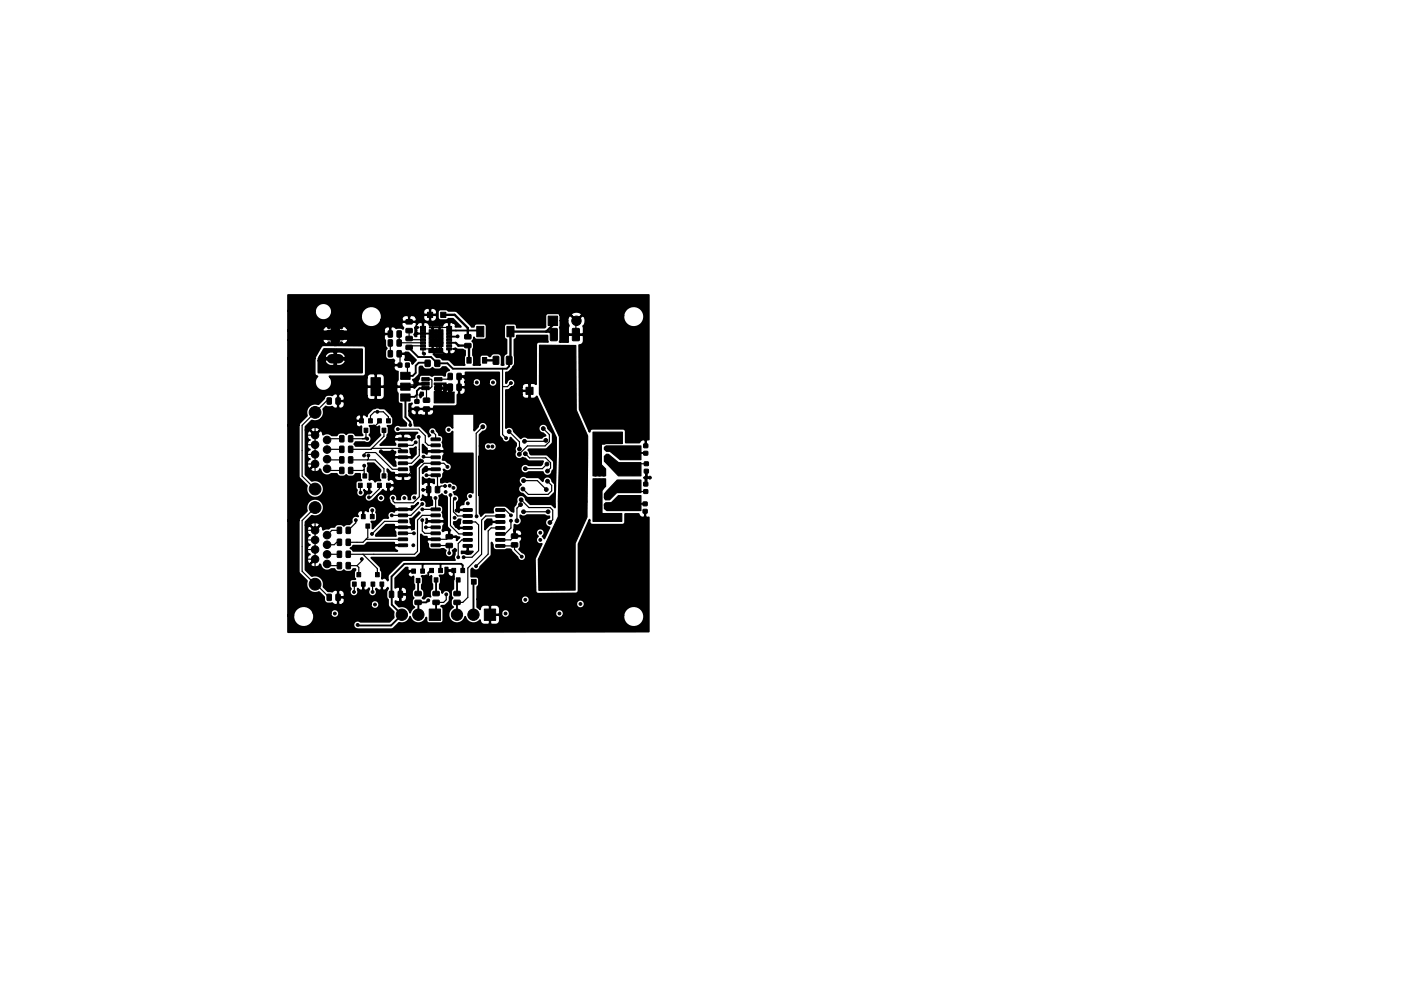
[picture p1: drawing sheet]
<svg xmlns="http://www.w3.org/2000/svg" width="297mm" height="210mm" viewBox="0 0 297 210" stroke-linecap="round" stroke-linejoin="round" font-family="sans-serif">
<g fill="#000" stroke="#000" stroke-width=".21">
<path d="M69.4 70.2l3.3-.1 .2 .2v1.7l-.3 .1h-3.2l-.1-.2zM82.3 72.1l.9 .1-.1 1.2h-.8zM82.3 74.4l.9 .1-.1 1.2-.8-.1zM82.3 70.2l.9 .1-.1 1.2h-.8zM84.2 72.1l.9 .1-.1 1.2h-.8zM84.2 74.4l.9 .1-.1 1.2-.8-.1zM84.2 70.2l.9 .1-.1 1.2h-.8zM84.4 77.1h.8v.8h-.8zM86 77.1h.8l-.1 .8h-.7zM85 79h2v1.5h-2zM86.1 67.9l1.2-.1 .1 .9h-1.3zM86.1 69.7h1.2l.1 .8-1.3 .1z"/>
<path d="M86.1 71.4h1.2l.1 .8-1.3 .1zM86.1 73.3h1.2l.1 .8h-1.3zM89.2 69.2h1v.5h-1zM89.2 69.9h1v.4h-1zM89.2 70.5h1v.5h-1zM89.2 71.2h1v.4h-1zM89.2 71.8h1v.5h-1zM89.2 72.5h1v.4h-1zM89.2 73.1h1v.5h-1zM89.2 73.8h1v.4h-1zM90.2 76.5h1v1.2h-1zM90.6 66.2h1.1v1.1h-1.1z"/>
<path d="M91 70h1.5v.9h-1.5zM91 70.9h1.5v.8h-1.5zM91 71.7h1.5v.9h-1.5zM91 72.6h1.5v.9h-1.5zM92.2 76.5h1v1.2h-1zM92.5 70h1.4v.9h-1.4zM92.5 70.9h1.4v.8h-1.4zM92.5 71.7h1.4v.9h-1.4zM92.5 72.6h1.4v.9h-1.4zM93.4 66.2h1.1v1.1h-1.1zM95 79.2l.9 .1-.1 1.2h-.8zM94.7 73.8h1.1v.4h-1.1z"/>
<path d="M94.7 73.1h1.1v.5h-1.1zM94.7 72.5h1.1v.4h-1.1zM94.7 71.8h1.1v.5h-1.1zM94.7 71.2h1.1v.4h-1.1zM94.7 70.5h1.1v.5h-1.1zM94.7 69.9h1.1v.4h-1.1zM94.7 69.2h1.1v.5h-1.1zM96.9 79.2l.9 .1-.1 1.2h-.8zM99 75.8h.9v1.2h-.9zM98.6 71h1.2v.8l-1.2 .1zM98.6 72.9h1.2v.8l-1.2 .1zM101.1 69.3h1.5v2.2h-1.5z"/>
<path d="M102.3 75.8h.9v1.2h-.9zM104.6 75.6l1.1 .1v1.6l-1.1-.1zM107.5 69.3h1.5v2.2h-1.5zM107.4 75.6l1.1 .1v1.6l-1.1-.1zM116.2 67.1h2v2h-2zM116.7 69.7h1.2l.3 .1v2.3l-.1 .2h-1.2l-.2-.1zM121.4 69.7h1.2l.2 .1 .1 2.3-.2 .2h-1.1l-.2-.1zM69.4 84.5h.8v1.2h-.8zM71.3 84.5h.8v1.2h-.9zM72.1 99.2h.8l-.1 1.3-.8-.1zM72.1 94.7h.8l-.1 1.3-.8-.1zM72.1 92.5h.8l-.1 1.2h-.8z"/>
<path d="M72.1 96.9l.8 .1-.1 1.2h-.8zM73.9 99.2h.9l-.1 1.3-.8-.1zM73.9 94.7h.9l-.1 1.3-.8-.1zM73.9 92.5h.9l-.1 1.2h-.8zM73.9 96.9l.9 .1-.1 1.2h-.8zM76.2 88.8h.8v.9h-.8zM77.2 90.8h.8v.9h-.8zM78.1 88.8h.8v.9h-.8zM80.1 88.8h.8v.9h-.8zM78.7 80.1h2v3.8h-2zM81 90.8h.8v.9h-.8zM82 88.8h.8v.9h-.8z"/>
<path d="M84.5 93l1.8-.1 .1 .5-.1 .1h-1.7zM84.5 94.2h1.8l.1 .5-.1 .1h-1.7zM84.5 95.5h1.8l.1 .4-.1 .2-1.7-.1zM84.5 96.8l1.8-.1 .1 .5-.1 .1h-1.7zM84.5 98h1.8l.1 .5-.1 .1h-1.7zM84.5 99.3h1.8l.1 .4-.1 .2h-1.7zM85 83.6h2v1.5h-2zM85 81.3h2v1.5h-2zM88 86.4h.8v.7h-.8zM88 84.8h.8v.7l-.8 .1zM89.4 80.1h1.6v.7h-1.6zM89.4 81.1h1.6v.6h-1.6z"/>
<path d="M89.4 82h1.6v.7h-1.6zM89.8 86.4l1.2-.1 .1 .9h-1.3zM89.8 84.5h1.2l.1 .8-1.3 .1zM92.1 82h1.6v.7h-1.6zM92.1 80.1h1.6v.7h-1.6zM91.4 99.3h1.8l.1 .4-.1 .2h-1.7zM91.4 98h1.8l.1 .5-.1 .1h-1.7zM91.4 96.8l1.8-.1 .1 .5-.1 .1h-1.7zM91.4 95.5h1.8l.1 .4-.1 .2-1.7-.1zM91.4 94.2h1.8l.1 .5-.1 .1h-1.7zM91.4 93l1.8-.1 .1 .5-.1 .1h-1.7zM95 81.5l.9 .1-.1 1.2h-.8z"/>
<path d="M96.9 81.5l.9 .1-.1 1.2h-.8zM111.5 82.2h1.5v1.5h-1.5zM133.2 94.9h2.4v2.4h-2.4zM136.5 94.2h.8v.7l-.8 .1zM136.5 95.8h.8v.7h-.8zM136.6 99.6h.8l.1 .7-.9 .1zM136.6 98h.8l.1 .8h-.9zM71.5 111.9h.9l-.1 1.3-.8-.1zM71.5 117h.9l-.1 1.3-.8-.1zM71.5 119.4h.9l-.1 1.3-.8-.1zM71.5 114.4l.9 .1-.1 1.2-.8-.1zM73.4 111.9h.9l-.1 1.3-.8-.1z"/>
<path d="M73.4 117h.9l-.1 1.3-.8-.1zM73.4 119.4h.9l-.1 1.3-.8-.1zM73.4 114.4l.9 .1-.1 1.2-.8-.1zM76.6 109.2h.8v.9h-.8zM76 102.5h.8v.9h-.8zM77.6 111.2h.8v.9h-.8zM76.9 100.5h.8v.9h-.8zM78.5 109.2h.8v.9h-.8zM77.9 102.5h.8v.9h-.8zM80.1 102.5h.8v.9h-.8zM81 100.5h.8v.9h-.8zM82 102.5h.8v.9h-.8z"/>
<path d="M84.5 107.8h1.8l.1 .5-.1 .1h-1.7zM84.5 109.1l1.8-.1 .1 .5-.1 .1h-1.7zM84.5 110.4l1.8-.1 .1 .5-.1 .1h-1.7zM84.5 111.6h1.8l.1 .5-.1 .1h-1.7zM84.5 112.9h1.8l.1 .4-.1 .2-1.7-.1zM84.5 114.2l1.8-.1 .1 .5-.1 .1h-1.7zM84.5 115.4h1.8l.1 .5-.1 .1h-1.7zM84.5 100.6l1.8-.1 .1 .5-.1 .1h-1.7zM90.5 103.3h.8v1.2h-.9zM92.3 103.3h.9l-.1 1.2h-.8zM91.4 115.4h1.8l.1 .5-.1 .1h-1.7zM91.4 114.2l1.8-.1 .1 .5-.1 .1h-1.7z"/>
<path d="M91.4 112.9h1.8l.1 .4-.1 .2-1.7-.1zM91.4 111.6h1.8l.1 .5-.1 .1h-1.7zM91.4 110.4l1.8-.1 .1 .5-.1 .1h-1.7zM91.4 109.1l1.8-.1 .1 .5-.1 .1h-1.7zM91.4 107.8h1.8l.1 .5-.1 .1h-1.7zM91.4 100.6l1.8-.1 .1 .5-.1 .1h-1.7zM94.6 113.4h1.2l.1 .8-1.2 .1zM94.6 115.3h1.2l.1 .8-1.2 .1zM98.2 107.9h1.8l.1 .5-.1 .1h-1.7zM98.2 109.2h1.8l.1 .4-.1 .2h-1.7zM98.2 110.5l1.8-.1 .1 .5-.1 .1h-1.7zM98.2 111.8l1.8-.1 .1 .5-.1 .1h-1.7z"/>
<path d="M98.2 113h1.8l.1 .5-.1 .1h-1.7zM98.2 114.3h1.8l.1 .4-.1 .1h-1.7zM98.2 115.6l1.8-.1 .1 .5-.1 .1h-1.7zM105.1 115.6l1.8-.1 .2 .5-.2 .1h-1.7zM105.1 114.3h1.8l.2 .4-.2 .1h-1.7zM105.1 113h1.8l.2 .5-.2 .1h-1.7zM105.1 111.8l1.8-.1 .2 .5-.2 .1h-1.7zM105.1 110.5l1.8-.1 .2 .5-.2 .1h-1.7zM105.1 109.2h1.8l.2 .4-.2 .2h-1.7zM105.1 107.9h1.8l.2 .5-.2 .1h-1.7zM108.5 113.3h1.2l.1 .8-1.3 .1zM108.5 115.2h1.2l.1 .8-1.3 .1z"/>
<path d="M136.4 108.1h.8v.7l-.8 .1zM136.4 106.5h.8v.8h-.8zM136.5 102.3h.8v.8h-.8zM136.5 103.9h.8v.7l-.8 .1zM69.4 126.1h.8v1.3l-.8-.1zM71.3 126.1h.8v1.3l-.9-.1zM74.7 123.5h.8v.9h-.8zM75.7 121.5h.8v.9h-.8zM76.6 123.5h.8v.9h-.8zM78.7 123.5h.8v.9h-.8zM79.6 121.5h.8v.9h-.8zM80.6 123.5h.8v.9h-.8z"/>
<path d="M82.6 125.5h.9l-.1 1.3-.8-.1zM84.5 125.5h.8v1.3l-.9-.1zM87.3 120.7h.8v.9h-.8zM88.2 122.7h.8v.9h-.8zM88 127.4h1.2l.1 .8-1.2 .1zM88 125.5h1.2l.1 .8-1.2 .1zM89.2 120.7h.8v.9h-.8zM91.1 120.6h.8v.9h-.8zM92.1 122.6h.8v.9h-.8zM91.8 127.4h1.2l.1 .8-1.2 .1zM91.8 125.5h1.2l.1 .8-1.2 .1zM93 120.6h.8v.9h-.8z"/>
<path d="M91 129.2h2.4v2.4h-2.4zM95.8 120.6h.8v.9h-.8zM96.8 122.6h.8v.9h-.8zM96.3 127.4h1.2l.1 .8-1.3 .1zM96.3 125.5h1.2l.1 .8-1.3 .1zM97.7 120.6h.8v.9h-.8zM100 122.9h1v1h-1zM102.7 129.2h2.4v2.4h-2.4z"/>
<circle cx="67.1" cy="72.8" r=".3"/>
<circle cx="67.1" cy="71.1" r=".3"/>
<circle cx="67.1" cy="69.5" r=".3"/>
<circle cx="68.5" cy="72.8" r=".3"/>
<circle cx="68.5" cy="71.1" r=".3"/>
<circle cx="68.5" cy="69.5" r=".3"/>
<circle cx="69.8" cy="72.8" r=".3"/>
<circle cx="69.8" cy="69.5" r=".3"/>
<circle cx="71.1" cy="72.8" r=".3"/>
<circle cx="71.1" cy="69.5" r=".3"/>
<circle cx="72.4" cy="72.8" r=".3"/>
<circle cx="72.4" cy="69.5" r=".3"/>
<circle cx="73.7" cy="72.8" r=".3"/>
<circle cx="73.7" cy="71.1" r=".3"/>
<circle cx="73.7" cy="69.5" r=".3"/>
<circle cx="74.9" cy="72.8" r=".3"/>
<circle cx="74.9" cy="71.1" r=".3"/>
<circle cx="74.9" cy="78.2" r=".3"/>
<circle cx="74.9" cy="69.5" r=".3"/>
<circle cx="74.9" cy="74.7" r=".3"/>
<circle cx="74.9" cy="76.4" r=".3"/>
<circle cx="75.9" cy="76.4" r=".3"/>
<circle cx="75.9" cy="78.2" r=".3"/>
<circle cx="75.9" cy="74.7" r=".3"/>
<circle cx="81.2" cy="71.5" r=".3"/>
<circle cx="87.1" cy="66" r=".3"/>
<circle cx="89.9" cy="75.1" r=".3"/>
<circle cx="93.6" cy="72.8" r=".3"/>
<circle cx="94.7" cy="75.6" r=".3"/>
<circle cx="96.1" cy="68.3" r=".3"/>
<circle cx="97" cy="71.4" r=".3"/>
<circle cx="116" cy="74.4" r=".4"/>
<circle cx="116" cy="75.7" r=".4"/>
<circle cx="116" cy="77" r=".4"/>
<circle cx="117.3" cy="74.4" r=".4"/>
<circle cx="117.3" cy="77" r=".4"/>
<circle cx="117.3" cy="75.7" r=".4"/>
<circle cx="118.6" cy="74.4" r=".4"/>
<circle cx="118.6" cy="77" r=".4"/>
<circle cx="118.6" cy="75.7" r=".4"/>
<circle cx="119.9" cy="74.4" r=".4"/>
<circle cx="119.9" cy="77" r=".4"/>
<circle cx="119.9" cy="75.7" r=".4"/>
<circle cx="121.2" cy="74.4" r=".4"/>
<circle cx="121.2" cy="75.7" r=".4"/>
<circle cx="121.2" cy="77" r=".4"/>
<circle cx="122.2" cy="68.1" r="1"/>
<circle cx="66.8" cy="98.4" r=".8"/>
<circle cx="66.8" cy="94.4" r=".8"/>
<circle cx="66.8" cy="96.4" r=".8"/>
<circle cx="66.8" cy="92.3" r=".8"/>
<circle cx="66.8" cy="87.5" r="1.25"/>
<circle cx="69.3" cy="99.5" r=".8"/>
<circle cx="69.3" cy="95.4" r=".8"/>
<circle cx="69.3" cy="93.3" r=".8"/>
<circle cx="69.3" cy="97.4" r=".8"/>
<circle cx="74.3" cy="81" r=".3"/>
<circle cx="74.3" cy="85.1" r=".3"/>
<circle cx="74.3" cy="82.3" r=".3"/>
<circle cx="74.3" cy="83.6" r=".3"/>
<circle cx="75.6" cy="91.3" r=".3"/>
<circle cx="77.2" cy="96.6" r=".3"/>
<circle cx="77.2" cy="98.8" r=".3"/>
<circle cx="77.9" cy="93.1" r=".3"/>
<circle cx="78.1" cy="96.6" r=".3"/>
<circle cx="78.7" cy="98.8" r=".3"/>
<circle cx="79.4" cy="91.3" r=".3"/>
<circle cx="80" cy="87.4" r=".3"/>
<circle cx="80.8" cy="95.8" r=".3"/>
<circle cx="83.1" cy="93.2" r=".3"/>
<circle cx="83.2" cy="95.8" r=".3"/>
<circle cx="84.3" cy="91.1" r=".3"/>
<circle cx="87" cy="90.2" r=".3"/>
<circle cx="87.5" cy="95.9" r=".3"/>
<circle cx="88.1" cy="93.8" r=".3"/>
<circle cx="88.4" cy="88.5" r=".3"/>
<circle cx="88.8" cy="92.7" r=".3"/>
<circle cx="89.2" cy="83.8" r=".3"/>
<circle cx="89.5" cy="97.9" r=".3"/>
<circle cx="89.8" cy="96.9" r=".3"/>
<circle cx="90.4" cy="99.6" r=".3"/>
<circle cx="91.7" cy="91.6" r=".3"/>
<circle cx="94.9" cy="99.1" r=".3"/>
<circle cx="94.9" cy="85.1" r=".3"/>
<circle cx="94.9" cy="83.8" r=".3"/>
<circle cx="95" cy="89" r=".3"/>
<circle cx="95.1" cy="91.2" r=".3"/>
<circle cx="95.6" cy="96.4" r=".3"/>
<circle cx="95.8" cy="85.1" r=".3"/>
<circle cx="95.8" cy="83.8" r=".3"/>
<circle cx="99.1" cy="85.5" r=".3"/>
<circle cx="99.1" cy="82.2" r=".3"/>
<circle cx="99.1" cy="80.9" r=".3"/>
<circle cx="101.1" cy="81.1" r=".3"/>
<circle cx="102.4" cy="90.5" r=".4"/>
<circle cx="103.3" cy="99.9" r=".3"/>
<circle cx="103.5" cy="94.7" r=".3"/>
<circle cx="104.3" cy="99.9" r=".3"/>
<circle cx="104.4" cy="94.7" r=".3"/>
<circle cx="104.5" cy="81.1" r=".3"/>
<circle cx="104.8" cy="90.2" r=".4"/>
<circle cx="105.3" cy="99.9" r=".3"/>
<circle cx="107.3" cy="93" r=".3"/>
<circle cx="107.7" cy="86.2" r=".3"/>
<circle cx="107.9" cy="91.6" r=".4"/>
<circle cx="108.3" cy="81.3" r=".3"/>
<circle cx="110.1" cy="96.4" r=".4"/>
<circle cx="110.1" cy="95.3" r=".4"/>
<circle cx="111.2" cy="93.6" r=".4"/>
<circle cx="111.4" cy="99.4" r=".4"/>
<circle cx="111.4" cy="96.3" r=".4"/>
<circle cx="111.5" cy="86.2" r=".3"/>
<circle cx="112.3" cy="81.1" r=".3"/>
<circle cx="114.3" cy="96" r=".4"/>
<circle cx="115.2" cy="90.9" r=".4"/>
<circle cx="115.3" cy="96" r=".4"/>
<circle cx="115.7" cy="93.4" r=".4"/>
<circle cx="116" cy="98.5" r=".4"/>
<circle cx="116.1" cy="99.9" r=".4"/>
<circle cx="116.1" cy="83.4" r=".4"/>
<circle cx="116.1" cy="84.7" r=".4"/>
<circle cx="116.1" cy="86" r=".4"/>
<circle cx="116.2" cy="96" r=".4"/>
<circle cx="117.1" cy="96" r=".4"/>
<circle cx="117.4" cy="83.4" r=".4"/>
<circle cx="117.4" cy="86" r=".4"/>
<circle cx="117.4" cy="84.7" r=".4"/>
<circle cx="118.7" cy="83.4" r=".4"/>
<circle cx="118.7" cy="86" r=".4"/>
<circle cx="118.7" cy="84.7" r=".4"/>
<circle cx="119.6" cy="95.9" r=".4"/>
<circle cx="120" cy="83.4" r=".4"/>
<circle cx="120" cy="84.7" r=".4"/>
<circle cx="120" cy="86" r=".4"/>
<circle cx="120.6" cy="95.9" r=".4"/>
<circle cx="121.3" cy="83.4" r=".4"/>
<circle cx="121.3" cy="86" r=".4"/>
<circle cx="121.3" cy="84.7" r=".4"/>
<circle cx="121.8" cy="95.9" r=".4"/>
<circle cx="122.9" cy="95.9" r=".4"/>
<circle cx="124.1" cy="95.9" r=".4"/>
<circle cx="124.1" cy="84.1" r=".4"/>
<circle cx="124.1" cy="85.4" r=".4"/>
<circle cx="125.4" cy="84.1" r=".4"/>
<circle cx="125.4" cy="85.4" r=".4"/>
<circle cx="126.2" cy="92.5" r=".3"/>
<circle cx="126.2" cy="99.8" r=".3"/>
<circle cx="126.7" cy="84.1" r=".4"/>
<circle cx="126.7" cy="85.4" r=".4"/>
<circle cx="127.1" cy="92.5" r=".3"/>
<circle cx="127.1" cy="99.8" r=".3"/>
<circle cx="128" cy="84.1" r=".4"/>
<circle cx="128" cy="85.4" r=".4"/>
<circle cx="128" cy="99.8" r=".3"/>
<circle cx="128" cy="92.5" r=".3"/>
<circle cx="128.8" cy="97.8" r=".4"/>
<circle cx="128.9" cy="92.5" r=".3"/>
<circle cx="129.3" cy="84.1" r=".4"/>
<circle cx="129.3" cy="85.4" r=".4"/>
<circle cx="129.4" cy="95.1" r=".4"/>
<circle cx="129.5" cy="98.5" r=".4"/>
<circle cx="129.8" cy="92.5" r=".3"/>
<circle cx="130.1" cy="99.1" r=".4"/>
<circle cx="130.3" cy="95.1" r=".4"/>
<circle cx="130.7" cy="92.5" r=".3"/>
<circle cx="131" cy="99.6" r=".4"/>
<circle cx="131.2" cy="95.1" r=".4"/>
<circle cx="132" cy="99.6" r=".4"/>
<circle cx="132.1" cy="95.1" r=".4"/>
<circle cx="134.4" cy="99.6" r="1.2"/>
<circle cx="136.9" cy="92.8" r=".3"/>
<circle cx="66.8" cy="118.6" r=".8"/>
<circle cx="66.8" cy="114.6" r=".8"/>
<circle cx="66.8" cy="112.5" r=".8"/>
<circle cx="66.8" cy="116.6" r=".8"/>
<circle cx="66.8" cy="103.8" r="1.25"/>
<circle cx="66.8" cy="107.7" r="1.25"/>
<circle cx="69.3" cy="119.7" r=".8"/>
<circle cx="69.3" cy="115.6" r=".8"/>
<circle cx="69.3" cy="113.5" r=".8"/>
<circle cx="69.3" cy="117.6" r=".8"/>
<circle cx="75.4" cy="110.4" r=".3"/>
<circle cx="76.5" cy="104.5" r=".3"/>
<circle cx="76.7" cy="118.6" r=".3"/>
<circle cx="76.8" cy="108.1" r=".3"/>
<circle cx="78.2" cy="105.5" r=".3"/>
<circle cx="78.2" cy="104.5" r=".3"/>
<circle cx="78.9" cy="113.3" r=".3"/>
<circle cx="78.9" cy="108.3" r=".3"/>
<circle cx="80.8" cy="105.7" r=".3"/>
<circle cx="82" cy="105.7" r=".3"/>
<circle cx="83.1" cy="109.3" r=".3"/>
<circle cx="83.3" cy="105.7" r=".3"/>
<circle cx="83.4" cy="115.7" r=".3"/>
<circle cx="83.4" cy="111.9" r=".3"/>
<circle cx="83.8" cy="108.1" r=".3"/>
<circle cx="85.7" cy="105.7" r=".3"/>
<circle cx="87.6" cy="115.7" r=".3"/>
<circle cx="87.8" cy="113.2" r=".3"/>
<circle cx="87.8" cy="105.6" r=".3"/>
<circle cx="89.5" cy="106.9" r=".3"/>
<circle cx="89.5" cy="108.1" r=".3"/>
<circle cx="89.5" cy="110.4" r=".3"/>
<circle cx="89.7" cy="103.9" r=".3"/>
<circle cx="90.3" cy="111.9" r=".3"/>
<circle cx="90.4" cy="100.8" r=".3"/>
<circle cx="92.3" cy="105.7" r=".3"/>
<circle cx="94.4" cy="103.1" r=".3"/>
<circle cx="94.5" cy="111.6" r=".3"/>
<circle cx="94.5" cy="110.6" r=".3"/>
<circle cx="94.5" cy="101.7" r=".3"/>
<circle cx="94.5" cy="104.4" r=".3"/>
<circle cx="95.3" cy="117.3" r=".3"/>
<circle cx="95.3" cy="103.1" r=".3"/>
<circle cx="95.5" cy="105" r=".3"/>
<circle cx="96.1" cy="103.5" r=".3"/>
<circle cx="96.4" cy="109.8" r=".3"/>
<circle cx="96.4" cy="105.8" r=".3"/>
<circle cx="96.5" cy="116.7" r=".3"/>
<circle cx="96.8" cy="111.6" r=".3"/>
<circle cx="96.8" cy="108.3" r=".3"/>
<circle cx="97.2" cy="118.2" r=".3"/>
<circle cx="98.3" cy="118.2" r=".3"/>
<circle cx="99.2" cy="106.8" r=".3"/>
<circle cx="99.2" cy="117.3" r=".3"/>
<circle cx="99.7" cy="105.3" r=".3"/>
<circle cx="101.1" cy="109.5" r=".3"/>
<circle cx="103.3" cy="100.9" r=".3"/>
<circle cx="103.3" cy="101.9" r=".3"/>
<circle cx="103.5" cy="111.1" r=".3"/>
<circle cx="104.3" cy="100.9" r=".3"/>
<circle cx="104.3" cy="101.9" r=".3"/>
<circle cx="105.3" cy="100.9" r=".3"/>
<circle cx="105.3" cy="101.9" r=".3"/>
<circle cx="108.3" cy="109.3" r=".3"/>
<circle cx="108.3" cy="110.5" r=".3"/>
<circle cx="109.6" cy="110.5" r=".4"/>
<circle cx="110.4" cy="107.1" r=".4"/>
<circle cx="110.5" cy="106" r=".4"/>
<circle cx="110.6" cy="118.1" r=".3"/>
<circle cx="110.7" cy="116.6" r=".4"/>
<circle cx="110.9" cy="103.8" r=".4"/>
<circle cx="111" cy="108.6" r=".4"/>
<circle cx="111" cy="102" r=".4"/>
<circle cx="114.4" cy="106.4" r=".4"/>
<circle cx="114.6" cy="114.5" r=".3"/>
<circle cx="114.6" cy="113" r=".3"/>
<circle cx="115.3" cy="106.4" r=".4"/>
<circle cx="115.8" cy="116.7" r=".4"/>
<circle cx="115.8" cy="118" r=".4"/>
<circle cx="115.8" cy="103.9" r=".4"/>
<circle cx="115.8" cy="119.3" r=".4"/>
<circle cx="116.1" cy="102.1" r=".4"/>
<circle cx="116.2" cy="108.6" r=".4"/>
<circle cx="116.2" cy="106.4" r=".4"/>
<circle cx="116.6" cy="110.9" r=".4"/>
<circle cx="117.1" cy="106.4" r=".4"/>
<circle cx="117.1" cy="116.7" r=".4"/>
<circle cx="117.1" cy="119.3" r=".4"/>
<circle cx="117.1" cy="118" r=".4"/>
<circle cx="118.4" cy="116.7" r=".4"/>
<circle cx="118.4" cy="119.3" r=".4"/>
<circle cx="118.4" cy="118" r=".4"/>
<circle cx="119.6" cy="106.4" r=".4"/>
<circle cx="119.7" cy="116.7" r=".4"/>
<circle cx="119.7" cy="118" r=".4"/>
<circle cx="119.7" cy="119.3" r=".4"/>
<circle cx="120.6" cy="106.4" r=".4"/>
<circle cx="121" cy="116.7" r=".4"/>
<circle cx="121" cy="119.3" r=".4"/>
<circle cx="121" cy="118" r=".4"/>
<circle cx="121.8" cy="106.4" r=".4"/>
<circle cx="122.9" cy="106.4" r=".4"/>
<circle cx="124.1" cy="106.4" r=".4"/>
<circle cx="124.3" cy="117.5" r=".4"/>
<circle cx="124.3" cy="118.8" r=".4"/>
<circle cx="125.6" cy="117.5" r=".4"/>
<circle cx="125.6" cy="118.8" r=".4"/>
<circle cx="126.2" cy="102" r=".3"/>
<circle cx="126.2" cy="100.7" r=".3"/>
<circle cx="126.2" cy="102.9" r=".3"/>
<circle cx="126.4" cy="109.8" r=".3"/>
<circle cx="126.9" cy="117.5" r=".4"/>
<circle cx="126.9" cy="118.8" r=".4"/>
<circle cx="127.1" cy="102.9" r=".3"/>
<circle cx="127.1" cy="102" r=".3"/>
<circle cx="127.1" cy="100.7" r=".3"/>
<circle cx="127.3" cy="109.8" r=".3"/>
<circle cx="128" cy="100.7" r=".3"/>
<circle cx="128" cy="102" r=".3"/>
<circle cx="128" cy="102.9" r=".3"/>
<circle cx="128.1" cy="109.8" r=".3"/>
<circle cx="128.2" cy="118.8" r=".4"/>
<circle cx="128.2" cy="117.5" r=".4"/>
<circle cx="128.5" cy="107.2" r=".4"/>
<circle cx="129" cy="105.2" r=".4"/>
<circle cx="129" cy="109.8" r=".3"/>
<circle cx="129.4" cy="107.2" r=".4"/>
<circle cx="129.5" cy="117.5" r=".4"/>
<circle cx="129.5" cy="118.8" r=".4"/>
<circle cx="129.7" cy="104.5" r=".4"/>
<circle cx="129.9" cy="109.8" r=".3"/>
<circle cx="130.3" cy="103.8" r=".4"/>
<circle cx="130.3" cy="107.2" r=".4"/>
<circle cx="130.8" cy="109.8" r=".3"/>
<circle cx="131.1" cy="103.1" r=".4"/>
<circle cx="131.3" cy="107.2" r=".4"/>
<circle cx="132.2" cy="103.1" r=".4"/>
<circle cx="132.3" cy="107.2" r=".4"/>
<circle cx="134.4" cy="103.1" r="1.2"/>
<circle cx="134.4" cy="106.6" r="1.2"/>
<circle cx="136.3" cy="110.1" r=".3"/>
<circle cx="137" cy="101.3" r=".3"/>
<circle cx="137.8" cy="101.3" r=".3"/>
<circle cx="66.8" cy="123.9" r="1.25"/>
<circle cx="71" cy="130.2" r=".3"/>
<circle cx="73.8" cy="126.7" r=".3"/>
<circle cx="75.1" cy="125.6" r=".3"/>
<circle cx="75.8" cy="132.6" r=".3"/>
<circle cx="77.1" cy="125.6" r=".3"/>
<circle cx="79" cy="125.6" r=".3"/>
<circle cx="79.5" cy="128.3" r=".3"/>
<circle cx="80.9" cy="125.6" r=".3"/>
<circle cx="85.2" cy="130.4" r="1.2"/>
<circle cx="86.4" cy="126.1" r=".3"/>
<circle cx="88.7" cy="130.4" r="1.2"/>
<circle cx="90.8" cy="127.4" r=".3"/>
<circle cx="90.8" cy="125.7" r=".3"/>
<circle cx="94.6" cy="124.5" r=".3"/>
<circle cx="94.6" cy="126.1" r=".3"/>
<circle cx="96.9" cy="130.4" r="1.2"/>
<circle cx="100.4" cy="130.4" r="1.2"/>
<circle cx="100.9" cy="120.1" r=".3"/>
<circle cx="103.3" cy="122.2" r=".3"/>
<circle cx="103.3" cy="124.1" r=".3"/>
<circle cx="106.8" cy="121.9" r=".3"/>
<circle cx="106.8" cy="124.1" r=".3"/>
<circle cx="107.2" cy="130.2" r=".3"/>
<circle cx="111.4" cy="127.2" r=".3"/>
<circle cx="115.3" cy="130.2" r=".3"/>
<circle cx="117.1" cy="130.2" r=".3"/>
<circle cx="118.6" cy="130.2" r=".3"/>
<circle cx="123.1" cy="128.1" r=".3"/>
<circle cx="127.1" cy="130.2" r=".3"/>
<circle cx="128.8" cy="130.2" r=".3"/>
</g>
<path d="M67.7 71.1h6.6M70.3 76.1h1.6M71.1 68.5v4" fill="none" stroke="#000" stroke-width="2"/>
<g fill="none" stroke="#000" stroke-width=".4">
<path d="M86.6 73.7l2.1 2.1h2.7l1.3 1.3h2.2l1.1 1.1h11.4l.6-.5v-1.3M86.9 68.1v.5M88.8 70.8h2.4l.5 .5M90.4 77h-1.6l-.7 .6v1.5l-.6 .7h-1.1M95.2 70.1h6.4l.2 .3M95.2 72.7h1.4M97 71.4h-1.8M99.3 70.1l-.1 1.6M86 84.3v4.2l1 1v.7M90.2 82.4h-1.2l-.6 .5v.8l-.5 .5h-1.9M133.9 96.1h.1M134 99.5l-.1 .1"/>
<path d="M134.4 96.1h2.4M89.8 119.6l-.2 .2v1.4M93.5 119.6l-.1 1.4M133.9 106.6l.2 .3M133.9 103.1h.1M134.6 106.9h2.2M87.7 121.2h-.7l-.6 .6v4.3h-1.5M88.6 123.2v2.7M90.8 127.4l-.4 .4h-1.8l.1 2.6M91.5 121h-.2l-.5 .5v4.2M92.5 123v2.9M92.5 127.8v2.4l-.3 .2"/>
<path d="M96.2 121v1.9l-1.6 1.6M96.9 127.8v2.6M97.2 123l-.3 .3v2.3l.3 .3M98.1 121v-1.1l-.3-.3h-12.1l-2.7 2.7 .1 6 2.1 2.1-2.3 2.3h-7l-.1-.1M100.5 123.4l-.1 7"/>
</g>
<path d="M94 67.1l.2-.3h2.2l2.8 2.8v1.8M96.6 72.7l.6 .6h2l.2 .3v2.8M102.7 76.4h2.5M117.2 69l-1.4 1.4M117.4 71.2l-.9-.8h-8.3v5.8l-.2 .2" fill="none" stroke="#000" stroke-width=".5"/>
<g fill="none" stroke="#000" stroke-width=".25">
<path d="M82.8 70.9h-1l-.6 .6M82.8 72.8v2.3M84.6 75.1l.2 .1v2.3M84.6 70.9v1.9l5.1-.1M86.4 77.5v1.8l-.4 .4M86.6 71.8l.3 .3h2.8M86.7 68.3v-1.9l.4-.4h.5l2.1 2.1v1.4M86.7 70.1v1.7M89.7 73.4h-2.8l-.3 .3M91.2 67.1v1.5l.5 .5v4M91.3 68.7h1.7l.2 .2v1.5M93.2 72.2l.4 .6"/>
<path d="M93.6 72.8l-1.3 1.2h-2.6v.8l.2 .3M93.6 72.8v1.6l1.1 1.2h1.8l.5-.5v-.7l-.4-.4h-1.4M95.5 79.9l-.6 .6h-2M96.1 68.3h-.7l-.2 .2v1h-1.9l-.1 .1M97.3 79.9h.7l1.1 1M98.7 79.9h.1M106.6 78.2v14l.7 .8M122.2 68.1l-.1 .1v3M65 96.3l.2 .1h1.6M65 90.5v9.4M65 92.2l.2 .1h1.6M65 94.4h.1"/>
<path d="M65 98.3l.2 .1h1.6M65 94.4h1.8M66.7 90.4l.1 .1v9.8M69.3 97.4l.2 .2h3M69.3 99.5l.4 .3h2.8M69.8 85.1h-.6l-5.1 5.1v10.8l2.7 2.8M71.7 85.1h2.6M72.5 93.1h-2.9l-.3 .2M72.5 95.3l-3.2 .1M74.3 97.6h5.2l1.9 1.8v1.6M74.3 93.1h3.6M76.6 89.3l-1.2 .1 .2 .1v1.8"/>
<path d="M77.2 96.6v-.2l.4-.4h2l3.6 3.6h2.2M77.2 99.6l-.2 .2h-2.7M77.2 98.8v2l.1 .2M77.6 91.3v1.4l-.4 .4M78.1 96.6v.8l-.2 .2M78.5 89.3v-1.1l.9-.8h1.9l1.1 1v.9M78.9 95.1h5.9l.6 .7M79.7 81.4l.6 .6h5.3l.4-.3h4l.2-.3M80.5 89.3v.2l-1.1 1v.8M81.4 91.3v1.3l-2.7 2.7h-4.4M83.1 93.2h.1M83.1 93.2h2.3"/>
<path d="M84.3 91.1h4.5l1.4 1.4v1.3l.6 .7h1.6M86 83.7v4.8l1 1M87.5 95.9v.7l-.4 .4h-1.7M88.1 93.8l-.6 .7h-2.1M88.4 83.7v1.5M88.4 86.8v1.7h1.4l.6-.6v-1.1M88.8 92.7l.1 .1v3.8l-1.7 1.7h-1.8M88.9 95.4h.1M89.5 97.9l-3 2.9h-1.1M89.8 96.9l.1 .1h2.5M90.2 80.5h1.2l.2 .1v1.4l-.3 .4h-1.1l.2 .2v2.3M90.4 99.6h3"/>
<path d="M91.7 91.6l.7 .6v1M92.4 95.8h2.6l.6 .6M93.1 82.2l-.2 .2M94.9 99.1l-.8-.8h-4.2l-1 1v6.1l-1.3 1.3h-3.9l-.4-.4v-.6M97.3 81.9v.3h1.8M98.7 82.2h.1M102.4 90.5l-1.4 1.4 .1 17.6M107.9 91.6l2.2 2.2v1.5M108.3 81.3l-.7 .7h-1M111.4 96.3l.9 .8h3.4l1 1.1v1.1l-.6 .6M115.2 90.9l1.3 1.3v1.5l-.9 .9h-3.8l-1.7 1.8M115.7 93.4l-.2 .2h-4.3"/>
<path d="M116 98.5l-1 .9h-3.6M137.2 100v1.2M137.2 98.4h-1.6l-1.2 1.2M65 112.4v6.2M65 118.6h.1M65 112.5h1.8M65 114.5v.1M65 114.6h1.8M65 118.6h1.8M66.8 110.5v10.3M66.8 116.6h-1.6l-.2 .1M66.8 107.7l-2.7 2.7v10.8l5.7 5.5"/>
<path d="M69.3 119.7l.4 .3h2.3M72 112.5h-1.6l-1.1 1M72 115.1h-.6l-.5 .5h-1.6M72 117.6h-2.7M73.9 119.9l-.1 .1h1.9M75.4 110.4v.5l-1.6 1.6M76.4 103l.1 1.5M76.7 118.6v.4l-1 1M76.8 108.1l.2 .2M77 117.6l3 3v1.3M77 108.3h.1M77 108.3v1.3"/>
<path d="M77.6 114.4h7.8M78 111.6v2.4l-1 1.1h-3.2M78.3 103l-.1 1.6M78.9 108.3h.1M78.9 108.3v1.3M80.5 103v.7l-1.9 1.8h-.4M82.4 103v2.3l-.4 .4M83.4 115.7h2M83.4 111.9h.1M83.4 111.9h2M83.8 108.1h.1M83.8 108.1h1.6"/>
<path d="M85.4 110.6h-3.9l-2.6 2.7M85.4 113.2h2.4M89.5 110.4v2.2l.5 .6h2.4M89.5 106.9l-2.4 2.4h-4M89.7 103.9h.1M90.3 111.9h2.1M90.4 100.8h2l.4 .4v2.7l.7-.8h.9M90.9 103.9h-1.2M92.3 105.7l.1 2.4h-2.9M92.3 115.6l.2 .1M92.4 115.7h2.8v1.6M92.4 110.6h2.1"/>
<path d="M92.4 109.3h-2.9l-1 1.1v6.6l-.6 .6h-14.1M94.2 110.6h.1M94.3 101.7h.2M94.5 111.6l.7 .8v1.5l-.5 .5h-2.3M95.5 105v6.5l1.8 1.8h1.9M96.4 105.8l-.3 .3v2.5l.9 .9h2.2M96.8 111.6l.4 .4h2M99.2 114.5h-1.3l-.7 .8v2.9M99.2 115.8v1.5M99.2 110.7h1.6l.7 .7v5.4l-1.4 1.4h-1.8M99.2 108.2h-2.3l-.1 .1M106.1 114.5h2.2l.8-.8h1.5l.1 .2v2.7"/>
<path d="M106.1 112h-2l-.6 .6v5l-2.6 2.5M106.1 109.5h-3.1l-.9 .9v7.2l-2.9 2.9v6.2l-1.1 1.1h-1.2M106.1 110.7h-2.2l-.4 .4M106.1 108.2h1.1l1.1 1.1M106.1 115.8h2.8l.2-.2v1l1.5 1.5M108.3 110.5v1.5l-1.2 1.3h-1M110.4 107.1l-.8 .7v2.7M110.5 106l1.6 1.7h4.5l.6 .5v2.1l-.6 .6M111 102h2.9l1.9 1.9M111 108.6h5.2M116.1 102.1l.9 .9v1.1l-.8 .8h-4.2l-1.1-1.1M134.4 103.1l1.1 1.2h1.7"/>
<path d="M136.7 101.2l-.2 .1 .2 .2M137.2 101.5v1.2M71.7 126.7h2.1M75.1 123.9v1.7M75.7 120l.4 .4v1.5M77 123.9l.1 1.7M79.1 123.9l-.1 1.7M81 123.9l-.1 1.7M94.6 126.1v1.1l-.5 .6h-1.6"/>
</g>
<g fill="#000">
<circle cx="67.7" cy="71.1" r="1"/>
<circle cx="74.3" cy="71.1" r="1"/>
</g>
<path d="M108.3 70.3l-.1 .1M128.5 95.1h4.4l1 1M128.8 97.8l1.8 1.8h3.3M128.9 107.2h.1M130.2 107.2h.1M131.1 107.2h.1M133.9 103.1h-3l-2.4 2.4M133.9 106.6l-.6 .6h-4.4" fill="none" stroke="#000" stroke-width="1"/>
<path d="M91.1 69.3h2.8v.2l-.6 .1v4.3l.6 .1v.8h-3l.1-.8 .6-.1v-.7h.2l.2 .8 1.1-.1v-.7h-1.5v-.9h.2l.2 .8 1.1-.1-.1-.8-1.4 .1v-.9h.2l.2 .8 1.1-.1-.1-.8-1.4 .1v-.9h.2l.2 .8 1.1-.1-.1-.8-1.4 .1v-.9h.2v.7h1.3v-.7l-.6-.1-.9 .1-.5-.1zM114.4 73.2l7.7 .1 .1 13.7 2.4 5.5v4.3l-.1 12.9-2.6 5.6v9.9l-7.6 .1-.2-6.6 4.3-9.1 .2-12.8v-4.1l-4.2-9.1zM92.1 81.3h2.5v.3h1.3l-.1 1.6 .1 .1 .4-.2v2.4h-4.2v-2.4l.2-.1v-.5h1.2l.2 .6 .4-.2h.4l.2 .3h.4v-.5l-1 .2-.1-.4h-1.7v-.8h1.2v.5h.5l.1-.3a.33 .33 0 0 0-.6-.2h-1.2l-.2-.1zM101.5 96.8h7.1v8.3h-7.1zM128.6 96.4h.4l2.2 1.8h4.7v2.8h-4.8l-3-3.1v-1.1zM125.7 91.7h6.3v2.4h-3.5l-1 .2v4.3l.9 .9v1.5h-2.7zM128.4 94.7l7.5-.1v2.9h-4.4l-2.2-1.7h-.7l-.5-.5v-.3zM125.7 101.6h2.7v1.6l-.8 .9 .1 4.8 4.1 .1v1.6h-6.1zM130.9 101.8h5v2.7h-5.1l-1.6 1.5h-.9l-.2-.4v-.8zM128.1 107l.3-.3h1.2l1.5-1.5h4.8v3.1h-7.2l-.6-.4z" fill="#000" stroke="#000" stroke-width=".25"/>
<g fill="#000" stroke="#000" stroke-width=".4">
<path d="M68.7 74l8.1 .1v4.9h-9.3v-2.5h1.3l.5 .8a1.84 1.84 0 0 0 1.6 .3v-1.3h.4v1.3a1.42 1.42 0 0 0 1.9-1.3h-4.3l-.1 .2h-1.3v-.4l.3-.4h1l.1 .2h2v-1.3h.4v1.3h1.9a1.42 1.42 0 0 0-1.9-1.3h-.4a1.65 1.65 0 0 0-2.1 1.1h-1zM84.6 75h1.2l.2-.3 .6 .1 1.6 1.6-.8 .8a.82 .82 0 0 0-.8-.8l-.8-.1 .2-1-.2-.2h-1.2zM88.3 69.1l.2 .3h.3l-.5 .3 .1 .4-.1 .4 .4 .3-.4 .2v.3h-.3a.4 .4 0 0 1 0-.7l-.1-1.1zM91.9 75.1h2.1l.2-.1 .8 .1 .2-.2v-.7h.1v.7a.83 .83 0 0 0 .9 .1 .83 .83 0 0 0 .5-.7l-.3-.3h-.2l.4-.1 .4 .3h1.1l.5 .2v1l-.2 .4 .1 1.6h-2.2l-1.1-1.1h-1.4l-.4-.5h-.9zM86.8 85.7l.5-.1a.83 .83 0 0 0-.1 1.1h4.6l.2-.2v-.3h4.5l.5-.5v-1.9l.3-.3v-1.3h.1v1.3l.2 .3a.94 .94 0 0 0 1-.5 .94 .94 0 0 0-.1-1.1h-1.2v-2.3h.1v2.2h1.1l.2-.2-.1-.8h1.6v.1a.9 .9 0 0 0 1 .8 .9 .9 0 0 0 .8-.9h1.6v.1a.9 .9 0 0 0 1.4 .7 .9 .9 0 0 0 0-1.5 .9 .9 0 0 0-1.4 .7h-1.6v-.2a.9 .9 0 0 0-1-.7 .9 .9 0 0 0-.8 .9h-1.6l.1-.9-.2-.3h-1.2v-.1h1.2l.2-.2v-.6h7.1v13.2l.1 .4 .5 .5a.9 .9 0 0 0 1 .8 .9 .9 0 0 0 .8-1.1l1.2 1.3v.5a1.29 1.29 0 0 0-.2 1.3 1.06 1.06 0 0 0 .4 1.3 1.06 1.06 0 0 0 1.3-.1l.5 .2 .7 .6h3.1l-.2 .5-.3 .3h-2.6a1 1 0 0 0-1.4 0 1 1 0 0 0 0 1.4 1 1 0 0 0 1.4 .1h3a1 1 0 0 0 1.1 .7 1 1 0 0 0 .9-.9l.3-.6v-1.4l-1.2-1.4-.5-.2h-3.1l-.6-.9 .1-.2h3.6l1.3-1.1 .2-.5v-1.6l-1-1.2a1 1 0 0 0-1-1 1 1 0 0 0-1 1 1 1 0 0 0 1 1l.5 .5-.5 .1-.3 .4h-3a1 1 0 0 0-1.5 .1l-1.5-1.5a1 1 0 0 0-.6-.9 1 1 0 0 0-1 .2v-7.1h3.3a.95 .95 0 0 0 .6 .8 .95 .95 0 0 0 1-.1v-1.4h-1.4l-.2 .2v.5h-3.3v-.9l.5-.1 .7-.5h2.1v.4l.2 .3h1.4v-1.4a.95 .95 0 0 0-1-.2 .95 .95 0 0 0-.6 .9h-2.1a.9 .9 0 0 0 .7-1 .9 .9 0 0 0-.8-.8 .9 .9 0 0 0-1 .7l-.1 .2v-2.3l.7-.2 .6-.6 .6-1-.1-5.2a.67 .67 0 0 0 .5-.8h6.5l.1 1.3h-2l-.5 .5-.1 8.5-.6-.2h-.5l-.2 .2v2.9l.2 .2h.7l.6-.5 4.1 8.7-.2 14.9-.9-.7h-4.4l-.9-1a1 1 0 0 0-1.2-.9 1 1 0 0 0-.7 1.3l-.2 .6-.5 .5v1.1l-.4-.1-1.3-1.1-2.1-.1a.94 .94 0 0 0-.5 1.4l-1.7 .1-.9 .7-.3-.6v-5.2h8.2v.2a1 1 0 0 0 .9 .9l1.1 .8h4.6l1-1 .2-.3v-1.5l-.6-.8a1 1 0 0 0-1.1-.9 1 1 0 0 0-.9 1l-1-.8-2.5-.1a1 1 0 0 0-1.4 .2 1 1 0 0 0 .3 1.4l-.4 .3-.2 .6h-8.2v-9.1h.9v.2a.93 .93 0 0 0 1.4 .7 .91 .91 0 0 0 1.3-.8 .91 .91 0 0 0-1.4-.8 .9 .9 0 0 0-1.3 .7h-.9v-2.4l.8-.7a1 1 0 0 0 .9-1 1 1 0 0 0-1-1 1 1 0 0 0-1 1l-.9 .9v-3.4l-.1-.2h-4.3l-.2 .2v2.8a.9 .9 0 0 0-1.3-.3 .9 .9 0 0 0 0 1.4 .9 .9 0 0 0 1.3-.3l.1 4.5 4.2 .1v8.4l-.1-.1a.9 .9 0 0 0-1.1 .2 .9 .9 0 0 0 .1 1.2 .89 .89 0 0 0-.8 1.1 .91 .91 0 0 0-1 .9l.2 .2h1.7v.2h-1.7l-.2 .2v.2l-.4-.4v-1.7a.9 .9 0 0 0 .4-1.1 .9 .9 0 0 0-.9-.6l-.2-.5a.9 .9 0 0 0 .8-.9 .9 .9 0 0 0-.9-.9 .94 .94 0 0 0-1.3-.3l-.5-.1-.8 .2v-.7a1.04 1.04 0 0 0 .5-1.2l.3-.6-.3-.3a.95 .95 0 0 0 1.4 .2 .95 .95 0 0 0 0-1.4l-1-.8h-.6l.2-.7a.81 .81 0 0 0 0-1.1h-3.3l-.2 .5-.4-.3h-.5v-1.7l.9 .9v.3l.2 .2h3.3a.81 .81 0 0 0 0-1.1l-.2-.7a1.07 1.07 0 0 0-.7-1.7l-.5-.9a.9 .9 0 0 0-1.5-.4 .9 .9 0 0 0 .2 1.5l-.4 .3-.1-.7-1.6-1.6-1.3-.1-.2-1.1-.9-1v-1h.2v.2a.8 .8 0 0 0 1.3 .5v-1.1h.1v1.1l.3 .2 1.4 .1 .3-.3v-1.1h.1v1.1a.86 .86 0 0 0 1.2 .1 .86 .86 0 0 0 .1-1.2h-4.6l-.2 .4h-.2zM66.7 96.4h.2zM66.8 94.3v.2zM78.3 90.3l1-.1a.7 .7 0 0 0 1.1 .2v1.5l.3 .4-2.3 2.3h-3l-.3-.4 .3-.4h1.8a.97 .97 0 0 0 1.4-.2 .97 .97 0 0 0-.3-1.4l.3-.5v-1zM80.4 89.2l.1 .2zM78 98.3h1.2l1.5 1.4-.3 .8v1l.3 .4h-.8l-.4 .3a.74 .74 0 0 0-1.2-.3v-1.5l-.4-.4v-.5a1.23 1.23 0 0 0 .1-1.2zM80.5 95.9h3.3a.81 .81 0 0 0 0 1.1h3.3a.81 .81 0 0 0-.1-1.1l-.1-.7h.7l.6-.4v1.5l-.9 .9-.2-.1h-3.3a.81 .81 0 0 0 0 1l.2 .7h-.5zM89.2 83.2l.5 .1v.6l-.5 .4z"/>
<path d="M89.6 99.6l.6-.6h.3v.3l.2 .2h1.7v.1h-1.7l-.2 .3-.5 .1-.4 .4zM137 99.9h.1v1.2l.5 .3h-.4l-.2 .2v1.2h-.1v-1.2l-.4-.2 .5-.3zM61.1 62.6h76.5v30.7l-.4-.1-.2 .3v1.2l-.2-.1 .1-1.1a.78 .78 0 0 0-1.3 .4h-2.9v-2.3a.6 .6 0 0 0-.6-.6h-6.5l-.4 .1-.2 .5-2.1-4.7-.1-13.7a.91 .91 0 0 0 1-.9v-1l-.3-.3h-2.8l-.3 .3 .1 1.3-1.9-.1 .2-.4-.1-2.6 .1-.3v-1.2h1.5l.3 1.1-.2 .4v1.2l.3 .2h2.8l.3-.2-.2-1.5a1.51 1.51 0 0 0 .1-2.2h8.5v.4a2.21 2.21 0 0 0 3.3 1.7 2.21 2.21 0 0 0 0-3.8 2.21 2.21 0 0 0-3.3 1.7l-8.8-.1-1.2 1.3-1.2-1.3a1.01 1.01 0 0 0-.7 1.1h-1.5v-1.2h2.3l1.1 1.2 1.2-1.2-.1-.3-1.1-.3-1 .3-.1 .3h-2.3l-.5-.3h-2.2l-.5 .4 .1 2.4-.2 .2h-5.9v-.2a.6 .6 0 0 0-.6-.7l-1.6 .1-.5 .4v2.5l.2 .3 .3 .1v3l-.4 .2-.3 .5 .1 1.7h-.5v-1.9l-.3-.4-.5-.1h-1l-.5 .6-.7-.3h-1.2l-.4 .4v1.3l.1 .4h-1.4l.1-.4v-1.3l-.2-.3v-1.3l.1-.2a1.3 1.3 0 0 0-.3-1.5l.3-.4 .1-.4 .5 .4 1.6 .1a.6 .6 0 0 0 .6-.6l-.1-2.6-.4-.2-1.6-.1a.61 .61 0 0 0-.6 .7h-.5l-3-3.1-.4-.2-1.5-.1-.6-.3-1.3 .1-.4 .4v1.2a.6 .6 0 0 0 .6 .6h1.3l.4-.3h.9l1.7 1.7h-1.1a.76 .76 0 0 0-.4-.8 .76 .76 0 0 0-.9 .1v.7h-.1v-.7l-.2-.3a.94 .94 0 0 0-1.2 .7h-2.7l-.1-.1a.81 .81 0 0 0-1.3-.3v.7h-.1v-.7l-.2-.3-.6 .1-.5 .5v-.3l-.2-.3h-2.7l-.3 .5 .4 .7-.1 .3-.5-.2-.9 .1a.77 .77 0 0 0-1.2-.2v1.4h-1.2a1.1 1.1 0 0 0 .1 1.4v1.1l.3 .5-.3 .5v1.1a.97 .97 0 0 0 1.3 .9l.4-.1 .2 .2-.1 .7 .2 .2h1.2v.1h-1.2a.81 .81 0 0 0-.1 .9 .81 .81 0 0 0 .8 .4v1.8a.98 .98 0 0 0-.1 1.4h3.3l.3-.2v-.5l-.3-.8 .3-.1 .9-.8 .1-1.7 .2-.1h.4l.4 .4 .4 .2h.9l.5-.4 .5 .4h1l.6-.5h.7l.7 .7a.91 .91 0 0 0-.8 1.1l-.7-.2h-1.7l-.4 .3-.5-.3h-1.7a.73 .73 0 0 0-.6 .9l-.3 .7 .3 .2 1.5 .1-1.5 .1-.9 .8-.3-.2h-3.3a.98 .98 0 0 0 .1 1.4v1.6a.64 .64 0 0 0 .8 .6v2.9l1 1.2-.1 .5h-1.2a.9 .9 0 0 0-1.2 .1 .9 .9 0 0 0 0 1.3 .9 .9 0 0 0 1.2 .1h3.6a.9 .9 0 0 0-.6 1.2l-.6 .5-.2-.2h-3.3a.81 .81 0 0 0 0 1l-3.2 .1 1.5-1.5h1.4l.3 .3h1.6v-1h.1v1h1.6l.2-.3a.9 .9 0 0 0-.9-.9h-.7l-.2 .2-.3-.2h-.9l-.5 .3-.3 .6h-1.4v-.7l.3-.5v-1l-.3-.4h.8l.4-.2v-1.4l-.4-.8-1.2-1.1-1.2-.2a1.07 1.07 0 0 0-1.1 0l-.4 .2-1 .9-.2 .6a.7 .7 0 0 0-1.1-.1v1.1h-1.1a.74 .74 0 0 0 0 1.1 .74 .74 0 0 0 1 0v1.5l.3 .5-1.5-.1a1.13 1.13 0 0 0-1.5-.5l-.5 .3a1.3 1.3 0 0 0-1.5-.3l-.5 .6h-1.1a1.38 1.38 0 0 0-1.8-.2l-.3-.8-.3-.1-1.1 1.1-1.1-1.1-.3 .1-.3 .6v.6l.3 .7 .3 .1a.98 .98 0 0 0-.6 1.3l.3 .6 .3 .1a.98 .98 0 0 0-.6 1.3l.3 .7h.3a.98 .98 0 0 0-.6 1.4l.3 .6 .3 .1 1.1-1.1h.1l-1.1 1.1v.4l.7 .2 .9-.1 .4-.1v-.4a1.69 1.69 0 0 0 1.7 1.4l.7-.4 1.2 .1a1.13 1.13 0 0 0 1.5 .5l.5-.3a1.3 1.3 0 0 0 1.5 .3l.5-.6h.9l.1 1 .2 .4h-.7l-.4 .3-.1 1.5a.49 .49 0 0 1 .2 .7 .9 .9 0 0 0 1.1 1 .9 .9 0 0 0 .5-1.5l.3 .4h.5l.2-.2v-1.2h.1v1.2l.5 .2-.4 .4a.93 .93 0 0 0-1 1.2 .93 .93 0 0 0 1.6 .2l1.1-1-.1 .1a.9 .9 0 0 0 .7 1.4 .9 .9 0 0 0 .9-1.2 .9 .9 0 0 0-1.4-.4l1-1.1a.7 .7 0 0 0 1.1 .2v-1.1h.1v1.1l.2 .2a.81 .81 0 0 0 .9-.3 .81 .81 0 0 0-.1-1h-1.1v-.1h1.1l.3-.2a.92 .92 0 0 0-1.1-1.1l-.2 .3v-.8h1.1l.4 .8 1.3 .1 .2-.2v-.9h.1v.9l.2 .2h.7a.72 .72 0 0 0 .7-.3 .72 .72 0 0 0 0-.8h-3.3l-.3 .2h-1.1v-.7l-.3-.4v-.5l.8 .7 .7 .1-.1 .3 .3 .2h3.3a.81 .81 0 0 0-.1-1.1l-.1-.7 .8-.1 1.4-1.4 .4 .2-1.3 1.5v5.5a.9 .9 0 0 0-1 .3 .9 .9 0 0 0-.2 .9h-.4a.9 .9 0 0 0-.9-1.1 .9 .9 0 0 0-.8 1.1h-.7a.93 .93 0 0 0-1.2-1.1 .93 .93 0 0 0-.4 1.5l.1 .4 .5 .5a.43 .43 0 0 1 .3 .6l.3 .2h3.3l.2-.2-.1-.4 .7-.1 .8-.6-1.5 1.5-3.4-.1-.3 .3 .1 .2-.1-.1a.9 .9 0 0 0-1.1 .3 .9 .9 0 0 0-.1 1.1l-1.2 .1-2.1 2.1v-1.1l-.3-.3h.7l.4-.3 .1-1.2-.1-.5a.92 .92 0 0 0-.7-1.3 .92 .92 0 0 0-1 1.1l-.7-.2-.3 .2v1.2h-.1v-1.2l-.3-.2a.81 .81 0 0 0-.8 .3 .81 .81 0 0 0 .1 1 .94 .94 0 0 0-1.1 .1 .94 .94 0 0 0-.3 1l-.5 .5h-.7l-.5 .4a1.3 1.3 0 0 0-1.5-.3l-.5 .5h-.7l-.5 .4h-.8l-.4 .2-.3-.8-.3-.1-1.1 1.1-1.1-1.1-.3 .1-.3 .6v.6l.3 .7 .3 .1a.98 .98 0 0 0-.6 1.3l.3 .6 .3 .1a.98 .98 0 0 0-.6 1.3l.3 .7h.3a.98 .98 0 0 0-.6 1.4l.3 .6h.3l1.1-1.1 .1 .1-1.1 1.1v.3l.7 .3 .9-.1 .4-.2v-.3a1.69 1.69 0 0 0 1.7 1.4l.7-.4 .7 .1a1.13 1.13 0 0 0 1.5 .5l.5-.4a1.3 1.3 0 0 0 1.5 .3l.5-.5h.4l-.2 .8v1l.2 .4h-.6a.6 .6 0 0 0-.6 .6v1l.3 .5a.9 .9 0 0 0 .5 1.5 .9 .9 0 0 0 .9-1.3l.1-.3 .5 .4h.3l.3-.2v-1.2h.1v1.2a.71 .71 0 0 0 1.1-.3h.1a1.22 1.22 0 0 0 .1 1.5 .95 .95 0 0 0 1.3-.1 .95 .95 0 0 0 0-1.3h.1a.7 .7 0 0 0 1.1 .2v-1.2h.1v1.2l.2 .2a.9 .9 0 0 0 1-.6v.3l-.3 .5v1.1l.4 .6v1.2l1.2 1.4v1.2l-.9 .9h-6.2a.92 .92 0 0 0-1.5 .5 .92 .92 0 0 0 1.1 1.1h7.1l1.6-1.3a1.8 1.8 0 0 0 2.3-1.3 1.8 1.8 0 0 0 1.6 1.3 1.8 1.8 0 0 0 1.8-1.2v.9l.4 .3h2.6a.6 .6 0 0 0 .6-.6v-2.5l-.5-.5 1-.2 .6-.6 .2-.4v-.8a.9 .9 0 0 0-.3-1.3 .9 .9 0 0 0-1.2 .5l-.2-.6-.3-.3 .2-2.3-.3-.5h.6a.6 .6 0 0 0 .6-.6v-1.1h.5v.4l.2 .2h1.2v.1h-1.2a.74 .74 0 0 0 0 1 .74 .74 0 0 0 1.1 .1l-.1 2.7-.1 .1a1.3 1.3 0 0 0-.3 1.6l.3 .3a1.3 1.3 0 0 0-.3 1.5l.4 .4a1.8 1.8 0 0 0-.3 3 1.8 1.8 0 0 0 2.8-.9 1.8 1.8 0 0 0 1.4 1.3 1.8 1.8 0 0 0 1.8-.6 .91 .91 0 0 0 .9 .9h.9l.2-.2v-1.8h.1v1.8l.3 .2h1.2l.6-.7v-1.1l-.2-.2h-2v-2h.1v1.9h1.9l.2-.3h.3v.2a.9 .9 0 0 0 1 .8 .9 .9 0 0 0 .8-1h9.6v.2a.9 .9 0 0 0 .7 .8 .9 .9 0 0 0 1-.5h12.8v.4a2.21 2.21 0 0 0 3.3 1.7 2.21 2.21 0 0 0 0-3.8 2.21 2.21 0 0 0-3.3 1.7h-12.8l.1-.2a.9 .9 0 0 0-.7-1.1 .9 .9 0 0 0-1.1 .8h-9.6v-.2a.9 .9 0 0 0-1-.6 .9 .9 0 0 0-.8 .8h-.3v-.9a.9 .9 0 0 0-.9-.9h-.9l-.3 .2-.3-.2h-1.1a.91 .91 0 0 0-.7 1l-.6-.5v-1.6h9.3v.1a.9 .9 0 0 0 1.3 .7h10.4v.2a.9 .9 0 0 0 1.3 .7 .9 .9 0 0 0 0-1.5 .9 .9 0 0 0-1.3 .6h-10.4a.9 .9 0 0 0 .1-1.5 .9 .9 0 0 0-1.4 .7h-9.3v-2.7l.3-.4 .1-1.2a.6 .6 0 0 0-.6-.6h-1.1v-1.5l.3-.2a.9 .9 0 0 0 .9 .4 .9 .9 0 0 0 .7-.7l2.3-2.3 .1-2.9 .3 .6a.82 .82 0 0 0 .7 1l2.9-.2 1.6 1.7a.9 .9 0 0 0 1 .8 .9 .9 0 0 0 .8-.8 .9 .9 0 0 0-.7-1l-.7-.7 .3-.5-.1-1a.77 .77 0 0 0 .2-1.2h-1.5v-1.2h.1v1.1h1.4l.2-.2a.99 .99 0 0 0-.5-1.1 .99 .99 0 0 0-1.2 .2l-.1-.2 .2-1a1 1 0 0 0 1.3-.3 1 1 0 0 0-.1-1.3l.1-.4a.99 .99 0 0 0 1.3-.1h3.8l.4 .2h.6v.4a1 1 0 0 0-.9 1 1 1 0 0 0 .9 1l-1.1 2.4-.4-.5 .1-.1a.9 .9 0 0 0 .1-1.3 .9 .9 0 0 0-1.3 .1 .9 .9 0 0 0 .2 1.3 .9 .9 0 0 0-.4 1.2 .9 .9 0 0 0 1.2 .4l-1.5 3.1 .1 6.9a.6 .6 0 0 0 .6 .6l8-.1 .5-.2 .1-10.3 2.3-5.1v.4a.6 .6 0 0 0 .6 .6h6.5l.4-.4 .1-1.8h2.8a.8 .8 0 0 0 1.3 .5v-1.2h.1v1.2l.3 .2h.5v24.2l-76.5 .1v-3.5h1.1v.4a2.21 2.21 0 0 0 2.7 2 2.21 2.21 0 0 0 1.6-2.9h3.6v.2a.9 .9 0 0 0 1.4 .6 .9 .9 0 0 0 0-1.5 .9 .9 0 0 0-1.4 .7h-3.6l-.2-.3a2.21 2.21 0 0 0-2.3-1.2 2.21 2.21 0 0 0-1.8 2h-1.1v-20.2h2.2v10.9l1.8 2a1.85 1.85 0 0 0 .4 2 1.85 1.85 0 0 0 2.1 .3l1.1 1.1v.5a.97 .97 0 0 0 1.3 .8l.4-.1 .4 .4h.6l.2-.2v-1.3h.1v1.3l.3 .2 .7-.1h5.9v.2a.9 .9 0 0 0 1.4 .6 .9 .9 0 0 0 0-1.5 .9 .9 0 0 0-1.4 .7h-5.9l.3-.4 .1-.8-.3-.2h-1.2v-1.4h.1v1.3h1.1l.3-.2a.94 .94 0 0 0-.3-1.1 .94 .94 0 0 0-1.2 0 .91 .91 0 0 0-1.2 .1l-.9-.1-.9-.9a1.85 1.85 0 0 0-.5-1.9 1.85 1.85 0 0 0-2-.4l-1.3-1.3v-9.5h1l1 1 1-1v-.3l-1-.3-.9 .3-.1 .3h-1v-.7l1.3-1.3 .2 .1a1.86 1.86 0 0 0 2.4-1.7 1.86 1.86 0 0 0-2.2-1.9 1.86 1.86 0 0 0-1.4 2.5l-1.6 1.5-.2 .5h-2.2v-20.2h2.2v10.9l1.8 2-.1 .1a1.86 1.86 0 0 0 1.7 2.4 1.86 1.86 0 0 0 1.9-2.1 1.86 1.86 0 0 0-2.5-1.5l-1.3-1.3v-9.5h1l1 1 1-1v-.3l-1-.3-.9 .3-.1 .3h-1v-.7l1.3-1.3 .9 .1 1.1-.5h7.2l.3 .4h1v-1l-.2-.3a.91 .91 0 0 0-1.1 .9h-7.2l.5-.8 .1-.7-.2-.5 .6-.6 .5 .2 .8-.1 .4 .3 .6 .1 .2-.2v-1.4h.1v1.4a.86 .86 0 0 0 1.2-.2 .86 .86 0 0 0-.1-1.2h-1.2v-1.4h.1v1.3h1.1l.3-.2-.2-.9h4.8l.5 .8 1.2 .1 .2-.2v-2.5h.1v2.5l.2 .2h.8a.9 .9 0 0 0 .9-.9v-1.6l-.3-.2h-3.3l-.2 .2-.1 1.6h-4.8a.85 .85 0 0 0-1.3-.2 .91 .91 0 0 0-1.2 .1 1.3 1.3 0 0 0-1.5 .4l-.2 .4-1.2 1.2a1.84 1.84 0 0 0-2 .4 1.84 1.84 0 0 0-.4 2l-1.6 1.5-.2 .5h-2.2v-14.1h5.6v3.3l.2 .3 .4 .1-.1 .2a1.81 1.81 0 0 0 .1 2.4 1.81 1.81 0 0 0 2.4 .1 1.81 1.81 0 0 0 .4-2.4h7.6l.1 1.7 .2 .2h1.6v-2.5h.1v2.5h1.6l.3-.2v-1.7a.9 .9 0 0 0-.9-.9h-.8l-.2 .3-.3-.3-1.1 .1-.4 .3-.2 .5h-7.6l-.2-.3 7.4-.1 .3-.5v-5.3a.6 .6 0 0 0-.6-.6h-8.6l-.3 .2-1.4 2.6h-5.6v-4h7.3a.9 .9 0 0 0 .9 .9h1.5l.2-.2v-1.6h.1v1.6l.3 .2 1.8-.1 .5-.4 .1-1.1-.2-.2h-5l-.2 .2v.7h-7.3v-2h7.3v.7l.2 .3h2.4v-1.7h.1v1.7h2.5l.2-.3v-.6h7.6v.4l.2 .2h1.1v-1.3l-.2-.2a.93 .93 0 0 0-1.1 .9l-7.6-.1a.9 .9 0 0 0-.9-.9h-1.5l-.3 .2-.3-.2h-1.7l-.5 .3-.2 .6h-7.3v-4.2h5.7a1.81 1.81 0 0 0 1.3 1.9 1.81 1.81 0 0 0 2.1-.8h6.3v.4a2.21 2.21 0 0 0 2 2 2.21 2.21 0 0 0 2.4-1.6h4.2l.3 .4h1.3v-1.1h.1v1.1h1.3l.2-.2-.1-.7h1.5a.85 .85 0 0 0 .5 .8 .85 .85 0 0 0 .9-.1v-1.1h.1v1.1l.3 .2a.89 .89 0 0 0 .9-.3 .89 .89 0 0 0 0-1h-2.4l-.3 .2v.2h-1.5a1.01 1.01 0 0 0-1.5-.2 .93 .93 0 0 0-1-.2 .93 .93 0 0 0-.6 .9h-4.2v-.8l-.2-.8h9v.3l.3 .2h1.1v-1.1h.1v1.1h1.2l.2-.2a.93 .93 0 0 0-.4-1 .93 .93 0 0 0-1.1 .1 .85 .85 0 0 0-.9-.1 .85 .85 0 0 0-.5 .7h-9v-.1a2.21 2.21 0 0 0-2.4-1.1 2.21 2.21 0 0 0-1.8 2h-6.3l.1-.4a1.81 1.81 0 0 0-1.4-2.3 1.81 1.81 0 0 0-2.1 1.6h-5.7zM66.7 116.6h.2zM66.8 114.5v.1zM74.3 116.3l.6-.5 2.3-.1 .7-.6h5.7l-.1 .3 .3 .2h1.7v.2l-1.7-.1a.67 .67 0 0 0-.1 .8 .67 .67 0 0 0 .6 .4h-9.4zM79.8 113.4l2-2.1h1.8l-.1 .3 .3 .2h3.3a.81 .81 0 0 0-.1-1l-.1-.7 .6-.2 1.3-1.3 .2 .2-1.2 1.3v2.2l-.5 .1-.2-.5h-3.3a.81 .81 0 0 0 0 1.1l.2 .7h-4.3zM78.7 118.3h9.5l1-1.2v-3.7l.6 .4 .7 .1v.2l.2 .3h1.7v.1h-1.7a.81 .81 0 0 0 .1 1 .82 .82 0 0 0 .7 1.1l2.6-.1 .4 .3a.91 .91 0 0 0 .1 1.2 .91 .91 0 0 0 1.3 0 .91 .91 0 0 0 .1-1.2l.4-.4v1.3a.89 .89 0 0 0 .1 1.1l-11.1 .1-3.1 3-.1 1.3a.74 .74 0 0 0-1.2-.4v-1.4l-.3-.4v-.6zM89.6 101.3a.97 .97 0 0 0 1.4 .3l1 .1v.9l-.6-.3-.5 .2v2.8l.3 .2h.2l.2 1.7-1.3 .1a.9 .9 0 0 0-.1-1 .9 .9 0 0 0-.9-.2l.3-.4v-.7a.77 .77 0 0 0 1.2 .3v-2.8a.77 .77 0 0 0-1.2 .2zM89.6 103.7l.1 .1zM93.1 105.2l.6-.4a.92 .92 0 0 0 .9 .5l.2 .3v5.9l.1 .4 .6 .6-.2 .2v1.1l1.4-.1 .7 .3-.6 .6v-.5l-.2-.2h-1.4v-1.2l-.2-.2h-.5l-.6 .2-.1-.2 .2-.8a.81 .81 0 0 0 0-1h-3.3l-.2 .3h-.2l.1-.9 .3 .5h3.3a.81 .81 0 0 0 0-1.1v-.3a.74 .74 0 0 1 0-1 .82 .82 0 0 0-.9-1l.1-1.5zM96.2 110.7a.89 .89 0 0 0 1-.5h.5l-.1 .7a.81 .81 0 0 0-.1 1.1l1.7-.1v.2h-1.7l-.2 .2-1.1-1.1z"/>
<path d="M99.1 115.8h.1v1l.2 .2h.9l-.5 .5h-1l-.4-.2-.5 .1v-.4h1l.2-.2zM102.8 110.7l.5-.5h.9v.3l.2 .2h1.7l.1 .1h-1.8l-.2 .2v.3l-.5 .1-.9 1zM106 114.5l.1 .1zM83.8 122.7l2.3-2.3h.3v.5l.2 .2h1.2l-.1 .1h-1.1a.74 .74 0 0 0 0 1 .74 .74 0 0 0 1 .1l.2 2.6a1.13 1.13 0 0 0-.4 1.4l.3 .6a1.3 1.3 0 0 0-.3 1.5l.5 .4-.6 .5-.3 .7a1.79 1.79 0 0 0-2.4-1.3l-.7-.8v-.4l.7 .2 .2-.2v-1.3h.1v1.3a.86 .86 0 0 0 1.2-.2 .86 .86 0 0 0-.1-1.1h-1.2v-1.5h.1v1.4h1.1a.9 .9 0 0 0 .1-1.3 .9 .9 0 0 0-1.3-.1l-.4-.2-.6 .2zM89.4 122.2l.9-.1a.89 .89 0 0 0 1.2 .1l.2 2.7a1.13 1.13 0 0 0-.5 1.4l.1 .3a.89 .89 0 0 0-1.3 .4l-.4-.1a1.3 1.3 0 0 0 .3-1.5l-.5-.5 .2-2.2zM91.4 121l.2 .1z"/>
</g>
</svg>
